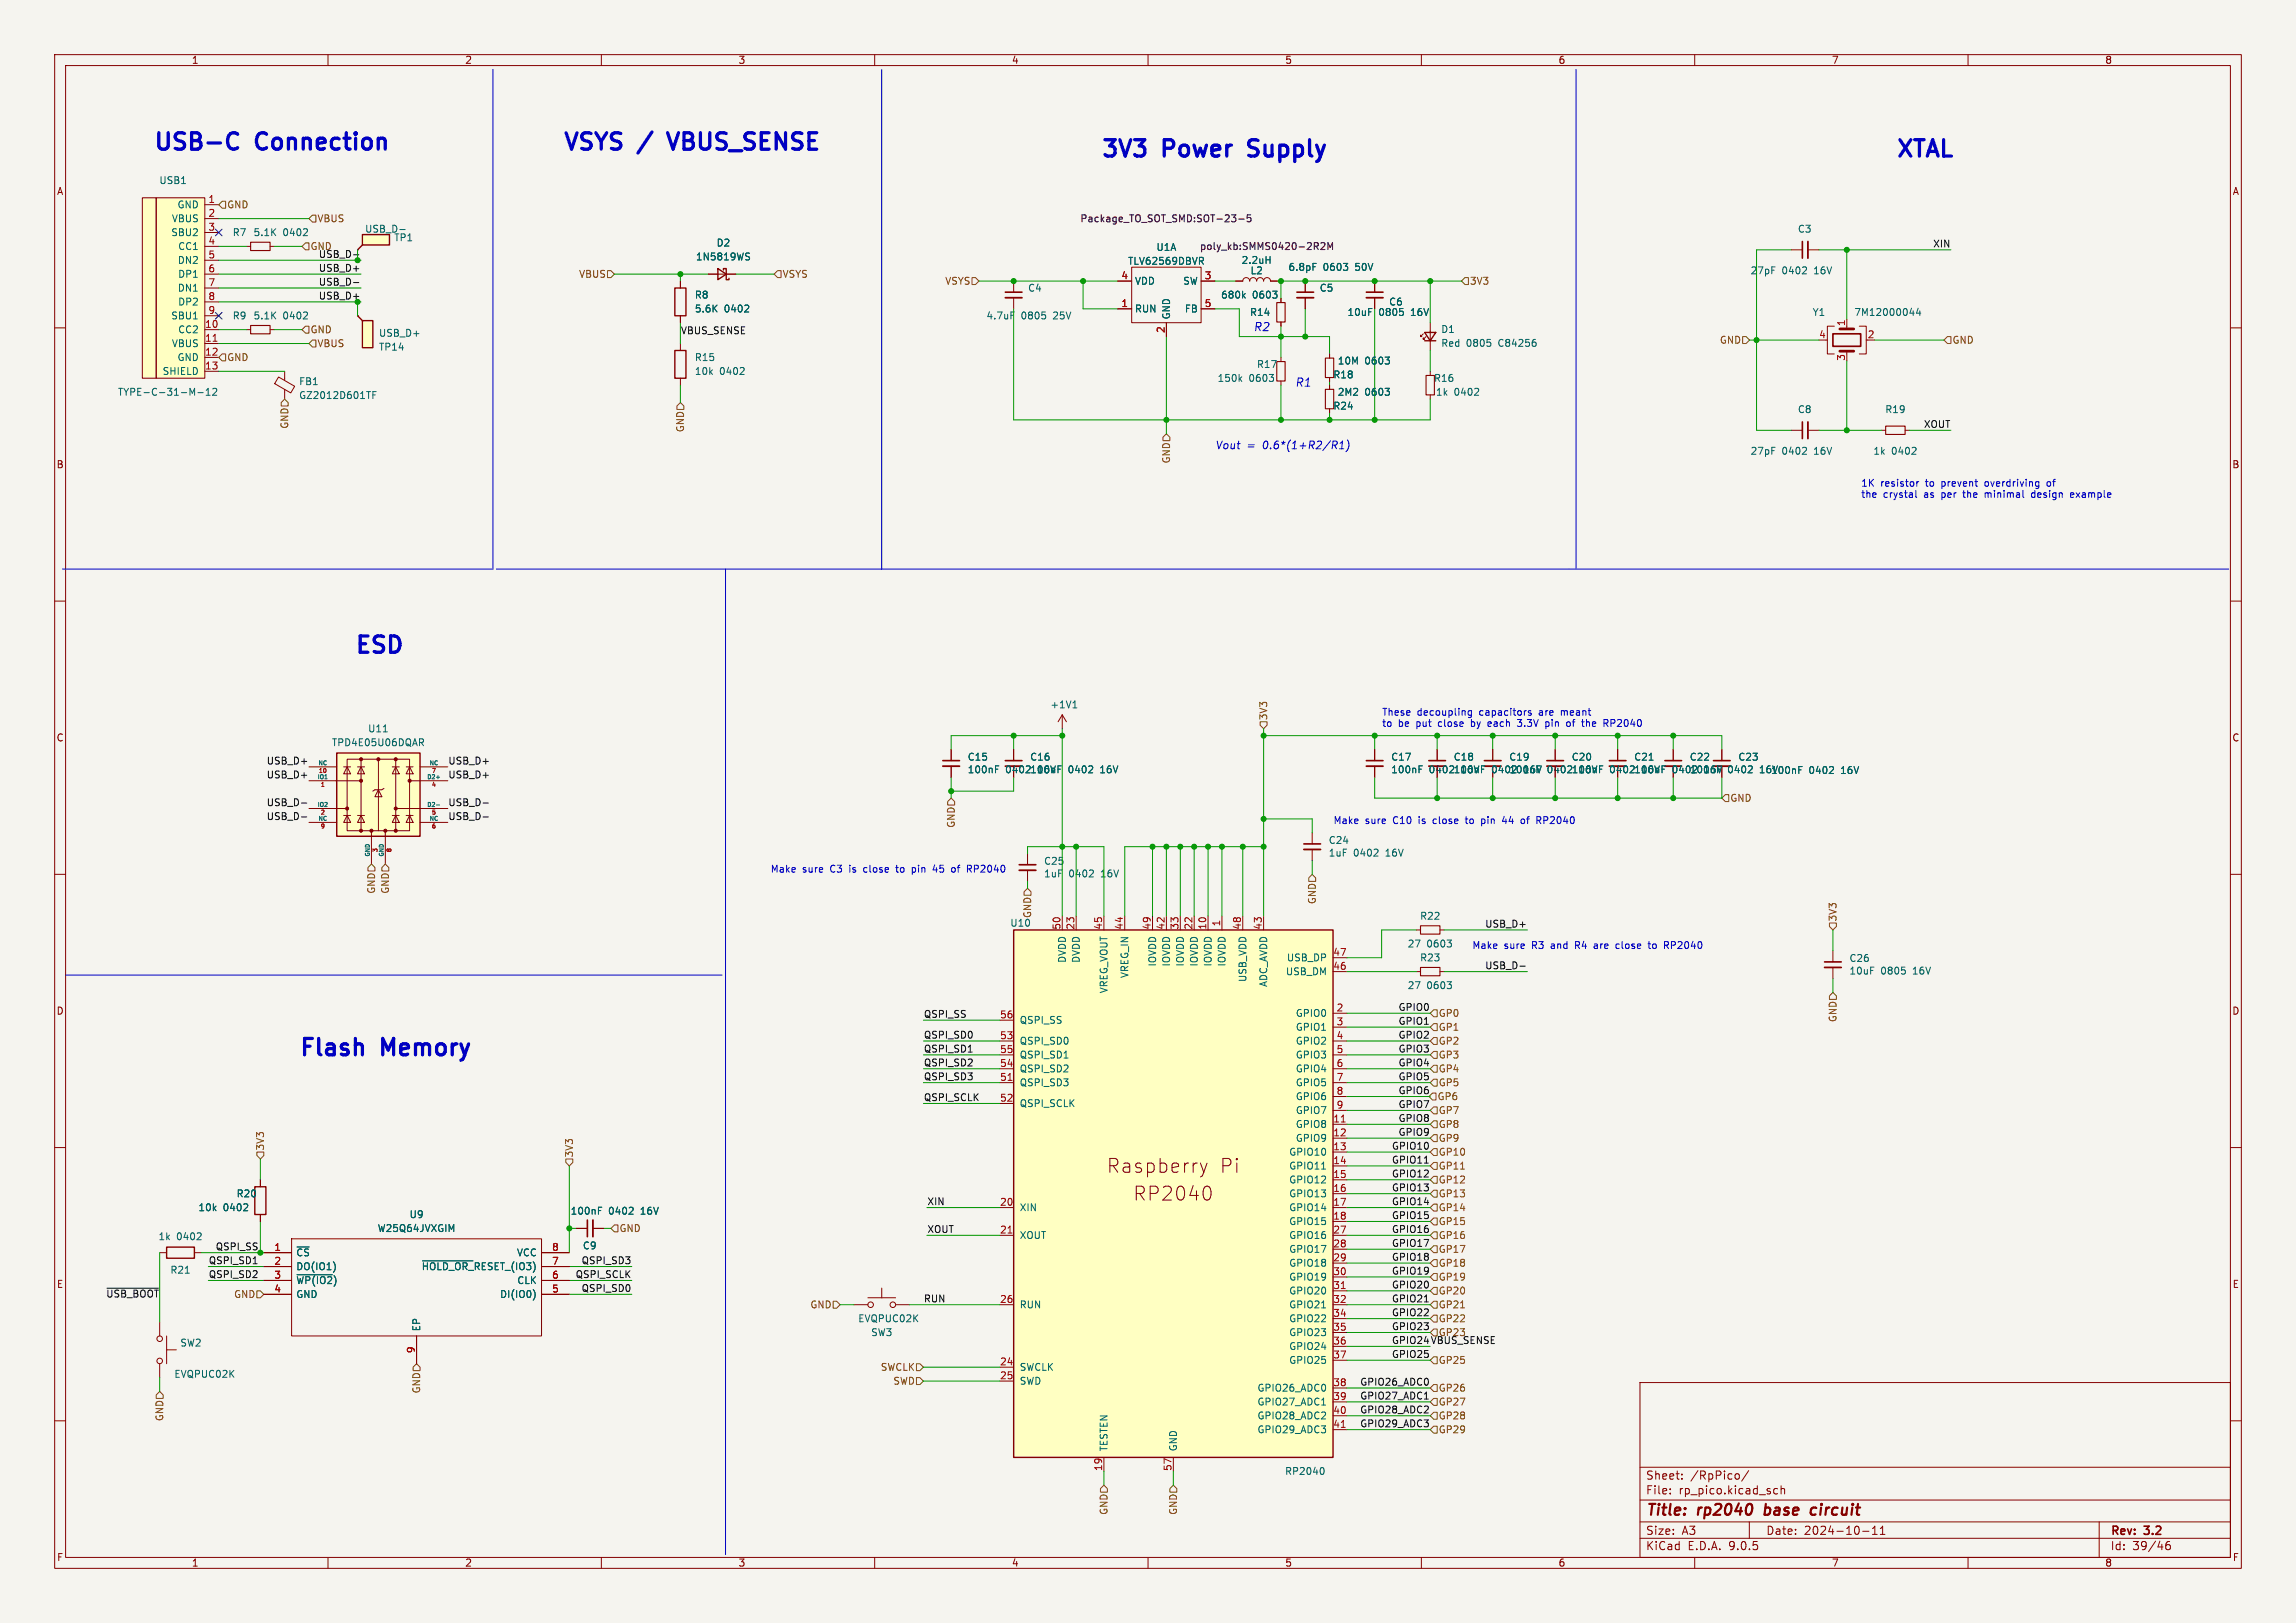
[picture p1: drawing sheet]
<svg xmlns="http://www.w3.org/2000/svg" width="420mm" height="297mm" viewBox="0 0 420 297" stroke-linecap="round" stroke-linejoin="round" font-family="sans-serif">
<defs><g id="words">
<g font-size="4.2" fill="#0000c2">
<text x="27.9" y="27.7">USB-C</text>
<text x="47.1" y="27.7">Connection</text>
<text x="102.9" y="27.7">VSYS</text>
<text x="117.2" y="27.7">/</text>
<text x="123.8" y="27.7">VBUS_SENSE</text>
<text x="201.3" y="29">3V3</text>
<text x="213.1" y="29">Power</text>
<text x="229.8" y="29">Supply</text>
<text x="346.7" y="29">XTAL</text>
<text x="64.8" y="119.8">ESD</text>
<text x="54.6" y="193.4">Flash</text>
<text x="70.1" y="193.4">Memory</text>
</g>
<g font-size="3.5" fill="#840000">
<text x="202.4" y="214.9">Raspberry</text>
<text x="223.1" y="214.9">Pi</text>
<text x="207.3" y="219.9">RP2040</text>
</g>
<g font-size="2.8" fill="#840000">
<text x="301" y="277.9">Title:</text>
<text x="310.6" y="277.9">rp2040</text>
<text x="323.6" y="277.9">base</text>
<text x="332.9" y="277.9">circuit</text>
</g>
<g font-size="2.1" fill="#0000c2">
<text x="229.2" y="60.7">R2</text>
<text x="236.9" y="70.9">R1</text>
</g>
<g font-size="2.1" fill="#840000">
<text x="301" y="273.7">File:</text>
<text x="301" y="271">Sheet:</text>
<text x="307.1" y="273.7">rp_pico.kicad_sch</text>
<text x="309.2" y="271">/RpPico/</text>
<text x="301" y="281.1">Size:</text>
<text x="307.6" y="281.1">A3</text>
<text x="323" y="281.1">Date:</text>
<text x="330" y="281.1">2024-10-11</text>
<text x="386" y="281.3">Rev:</text>
<text x="392.4" y="281.3">3.2</text>
<text x="301" y="283.9">KiCad</text>
<text x="308.7" y="283.9">E.D.A.</text>
<text x="316.3" y="283.9">9.0.5</text>
<text x="386" y="283.9">Id:</text>
<text x="390.1" y="283.9">39/46</text>
</g>
<g font-size="1.9" fill="#0000c2">
<text x="222.2" y="82.3">Vout</text>
<text x="228" y="82.3">=</text>
<text x="231" y="82.3">0.6*(1+R2/R1)</text>
</g>
<g font-size="1.8" fill="#840000">
<text x="35" y="11.9">1</text>
<text x="85" y="11.9">2</text>
<text x="135" y="11.9">3</text>
<text x="185" y="11.9">4</text>
<text x="235" y="11.9">5</text>
<text x="285" y="11.9">6</text>
<text x="335" y="11.9">7</text>
<text x="385" y="11.9">8</text>
<text x="10.3" y="35.9">A</text>
<text x="408.3" y="35.9">A</text>
<text x="10.3" y="85.9">B</text>
<text x="408.2" y="85.9">B</text>
<text x="10.3" y="135.9">C</text>
<text x="408.2" y="135.9">C</text>
<text x="261.4" y="141.7">0402</text>
<text x="278.9" y="141.7">16V 0402</text>
<text x="10.3" y="185.9">D</text>
<text x="408.2" y="185.9">D</text>
<text x="10.3" y="235.9">E</text>
<text x="408.3" y="235.9">E</text>
<text x="10.3" y="285.9">F</text>
<text x="35" y="286.9">1</text>
<text x="85" y="286.9">2</text>
<text x="135" y="286.9">3</text>
<text x="185" y="286.9">4</text>
<text x="235" y="286.9">5</text>
<text x="285" y="286.9">6</text>
<text x="335" y="286.9">7</text>
<text x="385" y="286.9">8</text>
<text x="408.3" y="285.9">F</text>
</g>
<g font-size="1.8" fill="#006464">
<text x="29.1" y="33.9">USB1</text>
<text x="31.3" y="40.9">VBUS</text>
<text x="32.4" y="38.3">GND</text>
<text x="31.2" y="43.4">SBU2</text>
<text x="32.5" y="45.9">CC1</text>
<text x="42.5" y="43.4">R7</text>
<text x="46.3" y="43.4">5.1K</text>
<text x="51.7" y="43.4">0402</text>
<text x="66.7" y="42.8">USB_D-</text>
<text x="72" y="44.4">TP1</text>
<text x="127.2" y="47.9">1N5819WS</text>
<text x="131" y="45.3">D2</text>
<text x="211.4" y="46.1">U1A</text>
<text x="328.8" y="42.8">C3</text>
<text x="32.4" y="48.5">DN2</text>
<text x="32.4" y="53.6">DN1</text>
<text x="32.5" y="51">DP1</text>
<text x="188" y="53.6">C4</text>
<text x="206.2" y="48.6">TLV62569DBVR</text>
<text x="207.5" y="52.3">VDD</text>
<text x="216.3" y="52.3">SW</text>
<text x="227" y="48.5">2.2uH</text>
<text x="228.6" y="50.4">L2</text>
<text x="235.6" y="49.8">6.8pF</text>
<text x="241.3" y="53.6">C5</text>
<text x="242" y="49.8">0603</text>
<text x="248" y="49.8">50V</text>
<text x="320.1" y="50.4">27pF</text>
<text x="326" y="50.4">0402</text>
<text x="332" y="50.4">16V</text>
<text x="31.2" y="58.6">SBU1</text>
<text x="32.5" y="56.1">DP2</text>
<text x="42.5" y="58.6">R9</text>
<text x="46.3" y="58.6">5.1K</text>
<text x="51.7" y="58.6">0402</text>
<text x="127" y="54.8">R8</text>
<text x="127" y="57.4">5.6K</text>
<text x="132.5" y="57.4">0402</text>
<text x="180.3" y="58.6">4.7uF</text>
<text x="186.8" y="58.6">0805</text>
<text x="192.8" y="58.6">25V</text>
<text x="207.5" y="57.4">RUN</text>
<text x="214.2" y="58.5" transform="rotate(-90 214.2 58.5)">GND</text>
<text x="216.6" y="57.4">FB</text>
<text x="223.3" y="54.8">680k</text>
<text x="228.6" y="58">R14</text>
<text x="229.1" y="54.8">0603</text>
<text x="246.4" y="58">10uF</text>
<text x="252.2" y="58">0805</text>
<text x="254" y="56.1">C6</text>
<text x="258.2" y="58">16V</text>
<text x="331.5" y="58">Y1</text>
<text x="339.1" y="58">7M12000044</text>
<text x="31.3" y="63.7">VBUS</text>
<text x="32.5" y="61.2">CC2</text>
<text x="69.2" y="64.4">TP14</text>
<text x="69.2" y="61.8">USB_D+</text>
<text x="263.5" y="61.1">D1</text>
<text x="263.5" y="63.7">Red</text>
<text x="268.2" y="63.7">0805</text>
<text x="274.2" y="63.7">C84256</text>
<text x="29.7" y="68.8">SHIELD</text>
<text x="32.4" y="66.3">GND</text>
<text x="54.6" y="70.7">FB1</text>
<text x="127" y="68.8">10k</text>
<text x="127" y="66.3">R15</text>
<text x="131.6" y="68.8">0402</text>
<text x="222.6" y="70.1">150k</text>
<text x="228.5" y="70.1">0603</text>
<text x="229.8" y="67.5">R17</text>
<text x="243.8" y="69.4">R18</text>
<text x="244.6" y="66.9">10M</text>
<text x="249.7" y="66.9">0603</text>
<text x="262.2" y="70.1">R16</text>
<text x="21.5" y="72.6">TYPE-C-31-M-12</text>
<text x="54.6" y="73.2">GZ2012D601TF</text>
<text x="243.8" y="75.2">R24</text>
<text x="244.6" y="72.6">2M2</text>
<text x="249.7" y="72.6">0603</text>
<text x="262.6" y="72.6">1k</text>
<text x="266" y="72.6">0402</text>
<text x="328.8" y="75.8">C8</text>
<text x="344.8" y="75.8">R19</text>
<text x="320.1" y="83.4">27pF</text>
<text x="326" y="83.4">0402</text>
<text x="332" y="83.4">16V</text>
<text x="342.6" y="83.4">1k</text>
<text x="346" y="83.4">0402</text>
<text x="192" y="129.8">+1V1</text>
<text x="60.6" y="136.8">TPD4E05U06DQAR</text>
<text x="67.2" y="134.2">U11</text>
<text x="176.9" y="141.7">100nF</text>
<text x="176.9" y="139.4">C15</text>
<text x="184" y="141.7">0402</text>
<text x="188.4" y="141.7">100nF</text>
<text x="188.4" y="139.4">C16</text>
<text x="190" y="141.7">16V</text>
<text x="195.4" y="141.7">0402</text>
<text x="201.4" y="141.7">16V</text>
<text x="254.4" y="141.7">100nF</text>
<text x="254.4" y="139.4">C17</text>
<text x="265.8" y="141.7">100nF</text>
<text x="265.8" y="139.4">C18</text>
<text x="267.4" y="141.7">16V</text>
<text x="272.9" y="141.7">0402</text>
<text x="276" y="141.7">100nF</text>
<text x="276" y="139.4">C19</text>
<text x="287.4" y="141.7">100nF</text>
<text x="287.4" y="139.4">C20</text>
<text x="289" y="141.7">16V</text>
<text x="294.4" y="141.7">0402</text>
<text x="298.8" y="141.7">100nF</text>
<text x="298.8" y="139.4">C21</text>
<text x="300.5" y="141.7">16V</text>
<text x="305.9" y="141.7">0402</text>
<text x="309" y="141.7">100nF</text>
<text x="309" y="139.4">C22</text>
<text x="311.9" y="141.7">16V</text>
<text x="316" y="141.7">0402</text>
<text x="317.9" y="139.4">C23</text>
<text x="322" y="141.7">16V</text>
<text x="323.9" y="141.8">100nF</text>
<text x="330.9" y="141.8">0402</text>
<text x="336.9" y="141.8">16V</text>
<text x="243" y="154.6">C24</text>
<text x="190.9" y="160.8">1uF</text>
<text x="190.9" y="158.4">C25</text>
<text x="195.5" y="160.8">0402</text>
<text x="201.5" y="160.8">16V</text>
<text x="243" y="156.9">1uF</text>
<text x="247.6" y="156.9">0402</text>
<text x="253.6" y="156.9">16V</text>
<text x="184.7" y="169.8">U10</text>
<text x="257.4" y="173.6">27</text>
<text x="259.7" y="168.5">R22</text>
<text x="261" y="173.6">0603</text>
<text x="195.2" y="176.3" transform="rotate(-90 195.2 176.3)">DVDD</text>
<text x="197.7" y="176.3" transform="rotate(-90 197.7 176.3)">DVDD</text>
<text x="206.6" y="179.1" transform="rotate(-90 206.6 179.1)">VREG_IN</text>
<text x="211.7" y="177" transform="rotate(-90 211.7 177)">IOVDD</text>
<text x="214.2" y="177" transform="rotate(-90 214.2 177)">IOVDD</text>
<text x="216.8" y="177" transform="rotate(-90 216.8 177)">IOVDD</text>
<text x="219.3" y="177" transform="rotate(-90 219.3 177)">IOVDD</text>
<text x="221.8" y="177" transform="rotate(-90 221.8 177)">IOVDD</text>
<text x="224.4" y="177" transform="rotate(-90 224.4 177)">IOVDD</text>
<text x="228.2" y="179.8" transform="rotate(-90 228.2 179.8)">USB_VDD</text>
<text x="235.1" y="178.7">USB_DM</text>
<text x="235.3" y="176.1">USB_DP</text>
<text x="259.7" y="176.1">R23</text>
<text x="338.2" y="176.2">C26</text>
<text x="338.2" y="178.5">10uF</text>
<text x="344" y="178.5">0805</text>
<text x="350" y="178.5">16V</text>
<text x="202.8" y="181.9" transform="rotate(-90 202.8 181.9)">VREG_VOUT</text>
<text x="232" y="180.7" transform="rotate(-90 232 180.7)">ADC_AVDD</text>
<text x="257.4" y="181.2">27</text>
<text x="261" y="181.2">0603</text>
<text x="186.4" y="187.6">QSPI_SS</text>
<text x="186.4" y="191.4">QSPI_SD0</text>
<text x="236.9" y="186.3">GPIO0</text>
<text x="236.9" y="188.8">GPIO1</text>
<text x="236.9" y="191.4">GPIO2</text>
<text x="186.4" y="193.9">QSPI_SD1</text>
<text x="186.4" y="196.4">QSPI_SD2</text>
<text x="236.9" y="193.9">GPIO3</text>
<text x="236.9" y="196.4">GPIO4</text>
<text x="186.4" y="199">QSPI_SD3</text>
<text x="186.4" y="202.8">QSPI_SCLK</text>
<text x="236.9" y="199">GPIO5</text>
<text x="236.9" y="201.5">GPIO6</text>
<text x="236.9" y="204.1">GPIO7</text>
<text x="236.9" y="206.6">GPIO8</text>
<text x="236.9" y="209.1">GPIO9</text>
<text x="235.7" y="211.7">GPIO10</text>
<text x="235.7" y="214.2">GPIO11</text>
<text x="36.2" y="221.8">10k</text>
<text x="40.8" y="221.8">0402</text>
<text x="43.2" y="219.3">R20</text>
<text x="186.4" y="221.8">XIN</text>
<text x="235.7" y="216.8">GPIO12</text>
<text x="235.7" y="219.3">GPIO13</text>
<text x="235.7" y="221.8">GPIO14</text>
<text x="28.9" y="227.2">1k</text>
<text x="32.3" y="227.2">0402</text>
<text x="69" y="225.7">W25Q64JVXGIM</text>
<text x="74.8" y="223.1">U9</text>
<text x="104.3" y="222.5">100nF</text>
<text x="111.3" y="222.5">0402</text>
<text x="117.3" y="222.5">16V</text>
<text x="186.4" y="226.9">XOUT</text>
<text x="235.7" y="224.4">GPIO15</text>
<text x="235.7" y="226.9">GPIO16</text>
<text x="31.1" y="233.3">R21</text>
<text x="54.1" y="230.1">~{CS}</text>
<text x="54.1" y="232.6">DO(IO1)</text>
<text x="77" y="232.6">~{HOLD_OR_}RESET_(IO3)</text>
<text x="94.5" y="230.1">VCC</text>
<text x="106.5" y="228.8">C9</text>
<text x="235.7" y="229.5">GPIO17</text>
<text x="235.7" y="232">GPIO18</text>
<text x="54.1" y="235.2">~{WP(IO2})</text>
<text x="54.1" y="237.7">GND</text>
<text x="91.4" y="237.7">DI(IO0)</text>
<text x="94.5" y="235.2">CLK</text>
<text x="186.4" y="239.6">RUN</text>
<text x="235.7" y="234.5">GPIO19</text>
<text x="235.7" y="237.1">GPIO20</text>
<text x="235.7" y="239.6">GPIO21</text>
<text x="77.1" y="243.7" transform="rotate(-90 77.1 243.7)">EP</text>
<text x="156.9" y="242.2">EVQPUC02K</text>
<text x="159.3" y="244.7">SW3</text>
<text x="235.7" y="242.2">GPIO22</text>
<text x="235.7" y="244.7">GPIO23</text>
<text x="32.9" y="246.6">SW2</text>
<text x="186.4" y="251.1">SWCLK</text>
<text x="235.7" y="247.2">GPIO24</text>
<text x="235.7" y="249.8">GPIO25</text>
<text x="31.8" y="252.3">EVQPUC02K</text>
<text x="186.4" y="253.6">SWD</text>
<text x="229.9" y="254.9">GPIO26_ADC0</text>
<text x="229.9" y="257.4">GPIO27_ADC1</text>
<text x="229.9" y="259.9">GPIO28_ADC2</text>
<text x="229.9" y="262.5">GPIO29_ADC3</text>
<text x="202.8" y="265.7" transform="rotate(-90 202.8 265.7)">TESTEN</text>
<text x="215.5" y="265.7" transform="rotate(-90 215.5 265.7)">GND</text>
<text x="235" y="270.1">RP2040</text>
</g>
<g font-size="1.8" fill="#a90000">
<text x="38" y="37.2">1</text>
<text x="38" y="39.8">2</text>
<text x="38" y="42.3">3</text>
<text x="38" y="44.8">4</text>
<text x="38" y="47.4">5</text>
<text x="38" y="49.9">6</text>
<text x="38" y="52.5">7</text>
<text x="205" y="51.2">4</text>
<text x="220.3" y="51.2">3</text>
<text x="38" y="55">8</text>
<text x="38" y="57.5">9</text>
<text x="205" y="56.3">1</text>
<text x="220.3" y="56.3">5</text>
<text x="337.6" y="59.8" transform="rotate(-90 337.6 59.8)">1</text>
<text x="37.4" y="60.1">10</text>
<text x="37.4" y="62.6">11</text>
<text x="37.4" y="65.2">12</text>
<text x="213.1" y="61" transform="rotate(-90 213.1 61)">2</text>
<text x="332.7" y="62">4</text>
<text x="341.6" y="62">2</text>
<text x="37.4" y="67.7">13</text>
<text x="337.6" y="66.1" transform="rotate(-90 337.6 66.1)">3</text>
<text x="194.1" y="170.2" transform="rotate(-90 194.1 170.2)">50</text>
<text x="196.6" y="170.2" transform="rotate(-90 196.6 170.2)">23</text>
<text x="201.7" y="170.2" transform="rotate(-90 201.7 170.2)">45</text>
<text x="205.5" y="170.2" transform="rotate(-90 205.5 170.2)">44</text>
<text x="210.6" y="170.2" transform="rotate(-90 210.6 170.2)">49</text>
<text x="213.1" y="170.2" transform="rotate(-90 213.1 170.2)">42</text>
<text x="215.6" y="170.2" transform="rotate(-90 215.6 170.2)">33</text>
<text x="218.2" y="170.2" transform="rotate(-90 218.2 170.2)">22</text>
<text x="220.7" y="170.2" transform="rotate(-90 220.7 170.2)">10</text>
<text x="223.3" y="169.6" transform="rotate(-90 223.3 169.6)">1</text>
<text x="227.1" y="170.2" transform="rotate(-90 227.1 170.2)">48</text>
<text x="230.9" y="170.2" transform="rotate(-90 230.9 170.2)">43</text>
<text x="243.8" y="175">47</text>
<text x="243.8" y="177.5">46</text>
<text x="244.4" y="185.2">2</text>
<text x="182.8" y="186.4">56</text>
<text x="182.8" y="190.2">53</text>
<text x="244.4" y="187.7">3</text>
<text x="244.4" y="190.2">4</text>
<text x="182.8" y="192.8">55</text>
<text x="182.8" y="195.3">54</text>
<text x="182.8" y="197.9">51</text>
<text x="244.4" y="192.8">5</text>
<text x="244.4" y="195.3">6</text>
<text x="244.4" y="197.9">7</text>
<text x="182.8" y="201.7">52</text>
<text x="244.4" y="200.4">8</text>
<text x="244.4" y="202.9">9</text>
<text x="243.8" y="205.5">11</text>
<text x="243.8" y="208">12</text>
<text x="243.8" y="210.6">13</text>
<text x="243.8" y="213.1">14</text>
<text x="243.8" y="215.6">15</text>
<text x="182.8" y="220.7">20</text>
<text x="243.8" y="218.2">16</text>
<text x="243.8" y="220.7">17</text>
<text x="182.8" y="225.8">21</text>
<text x="243.8" y="223.3">18</text>
<text x="243.8" y="225.8">27</text>
<text x="50.1" y="229">1</text>
<text x="50.1" y="231.5">2</text>
<text x="100.9" y="229">8</text>
<text x="100.9" y="231.5">7</text>
<text x="243.8" y="228.3">28</text>
<text x="243.8" y="230.9">29</text>
<text x="243.8" y="233.4">30</text>
<text x="50.1" y="234.1">3</text>
<text x="50.1" y="236.6">4</text>
<text x="100.9" y="234.1">6</text>
<text x="100.9" y="236.6">5</text>
<text x="182.8" y="238.5">26</text>
<text x="243.8" y="236">31</text>
<text x="243.8" y="238.5">32</text>
<text x="243.8" y="241">34</text>
<text x="243.8" y="243.6">35</text>
<text x="75.9" y="247.7" transform="rotate(-90 75.9 247.7)">9</text>
<text x="182.8" y="249.9">24</text>
<text x="243.8" y="246.1">36</text>
<text x="243.8" y="248.7">37</text>
<text x="182.8" y="252.5">25</text>
<text x="243.8" y="253.7">38</text>
<text x="243.8" y="256.3">39</text>
<text x="243.8" y="258.8">40</text>
<text x="243.8" y="261.4">41</text>
<text x="201.7" y="269.3" transform="rotate(-90 201.7 269.3)">19</text>
<text x="214.4" y="269.3" transform="rotate(-90 214.4 269.3)">57</text>
</g>
<g font-size="1.8" fill="#725600">
<text x="41.5" y="38.3">GND</text>
<text x="58" y="40.9">VBUS</text>
<text x="105.8" y="51">VBUS</text>
<text x="143.1" y="51">VSYS</text>
<text x="172.8" y="52.3">VSYS</text>
<text x="268.8" y="52.3">3V3</text>
<text x="56.7" y="61.2">GND</text>
<text x="58" y="63.7">VBUS</text>
<text x="314.5" y="63.1">GND</text>
<text x="357.1" y="63.1">GND</text>
<text x="41.5" y="66.3">GND</text>
<text x="52.9" y="78.6" transform="rotate(-90 52.9 78.6)">GND</text>
<text x="125.3" y="79.2" transform="rotate(-90 125.3 79.2)">GND</text>
<text x="214.2" y="84.9" transform="rotate(-90 214.2 84.9)">GND</text>
<text x="232" y="131.9" transform="rotate(-90 232 131.9)">3V3</text>
<text x="316.4" y="146.9">GND</text>
<text x="174.9" y="151.6" transform="rotate(-90 174.9 151.6)">GND</text>
<text x="68.8" y="163.6" transform="rotate(-90 68.8 163.6)">GND</text>
<text x="71.3" y="163.6" transform="rotate(-90 71.3 163.6)">GND</text>
<text x="240.9" y="165.6" transform="rotate(-90 240.9 165.6)">GND</text>
<text x="188.8" y="168.1" transform="rotate(-90 188.8 168.1)">GND</text>
<text x="336.1" y="168.7" transform="rotate(-90 336.1 168.7)">3V3</text>
<text x="263.1" y="191.4">GP2</text>
<text x="263.1" y="188.8">GP1</text>
<text x="263.1" y="186.3">GP0</text>
<text x="336.1" y="187.1" transform="rotate(-90 336.1 187.1)">GND</text>
<text x="263.1" y="193.9">GP3</text>
<text x="263.1" y="196.4">GP4</text>
<text x="262.9" y="201.5">GP6</text>
<text x="263.1" y="199">GP5</text>
<text x="263.1" y="209.1">GP9</text>
<text x="263.1" y="206.6">GP8</text>
<text x="263.1" y="204.1">GP7</text>
<text x="48.5" y="210.6" transform="rotate(-90 48.5 210.6)">3V3</text>
<text x="105" y="211.9" transform="rotate(-90 105 211.9)">3V3</text>
<text x="263.1" y="214.2">GP11</text>
<text x="263.1" y="211.7">GP10</text>
<text x="263.1" y="219.3">GP13</text>
<text x="263.1" y="221.8">GP14</text>
<text x="263.1" y="216.8">GP12</text>
<text x="113.2" y="225.7">GND</text>
<text x="263.1" y="226.9">GP16</text>
<text x="263.1" y="224.4">GP15</text>
<text x="263.1" y="229.5">GP17</text>
<text x="263.1" y="232">GP18</text>
<text x="42.7" y="237.7">GND</text>
<text x="148.1" y="239.6">GND</text>
<text x="263.1" y="239.6">GP21</text>
<text x="263.1" y="237.1">GP20</text>
<text x="263.1" y="234.5">GP19</text>
<text x="263.1" y="242.2">GP22</text>
<text x="161" y="251.1">SWCLK</text>
<text x="263.1" y="249.8">GP25</text>
<text x="77.1" y="255.1" transform="rotate(-90 77.1 255.1)">GND</text>
<text x="163.3" y="253.6">SWD</text>
<text x="263.1" y="257.4">GP27</text>
<text x="263.1" y="254.9">GP26</text>
<text x="30.1" y="260.2" transform="rotate(-90 30.1 260.2)">GND</text>
<text x="263.1" y="259.9">GP28</text>
<text x="263.1" y="262.5">GP29</text>
<text x="202.8" y="277.3" transform="rotate(-90 202.8 277.3)">GND</text>
<text x="215.5" y="277.3" transform="rotate(-90 215.5 277.3)">GND</text>
</g>
<g font-size="1.8" fill="#840084">
<text x="197.5" y="40.9">Package_TO_SOT_SMD:SOT-23-5</text>
<text x="219.4" y="45.9">poly_kb:SMMS0420-2R2M</text>
</g>
<g font-size="1.8" fill="#0f0f0f">
<text x="56.7" y="45.9">GND</text>
<text x="58.2" y="47.3">USB_D-</text>
<text x="353.5" y="45.4">XIN</text>
<text x="58.2" y="49.8">USB_D+</text>
<text x="58.2" y="52.4">USB_D-</text>
<text x="58.2" y="54.9">USB_D+</text>
<text x="124.5" y="61.2">VBUS_SENSE</text>
<text x="351.8" y="78.4">XOUT</text>
<text x="48.7" y="142.5">USB_D+</text>
<text x="48.7" y="140">USB_D+</text>
<text x="81.9" y="142.5">USB_D+</text>
<text x="81.9" y="140">USB_D+</text>
<text x="48.7" y="147.6">USB_D-</text>
<text x="81.9" y="147.6">USB_D-</text>
<text x="48.7" y="150.1">USB_D-</text>
<text x="81.9" y="150.1">USB_D-</text>
<text x="271.6" y="169.8">USB_D+</text>
<text x="271.6" y="177.5">USB_D-</text>
<text x="255.7" y="185.1">GPIO0</text>
<text x="168.9" y="186.3">QSPI_SS</text>
<text x="168.9" y="190.2">QSPI_SD0</text>
<text x="255.7" y="190.2">GPIO2</text>
<text x="255.7" y="187.6">GPIO1</text>
<text x="168.9" y="195.2">QSPI_SD2</text>
<text x="168.9" y="192.7">QSPI_SD1</text>
<text x="168.9" y="197.8">QSPI_SD3</text>
<text x="255.7" y="195.2">GPIO4</text>
<text x="255.7" y="197.8">GPIO5</text>
<text x="255.7" y="192.7">GPIO3</text>
<text x="168.9" y="201.6">QSPI_SCLK</text>
<text x="255.7" y="202.9">GPIO7</text>
<text x="255.7" y="200.3">GPIO6</text>
<text x="255.7" y="205.4">GPIO8</text>
<text x="255.7" y="207.9">GPIO9</text>
<text x="254.5" y="210.5">GPIO10</text>
<text x="254.5" y="213">GPIO11</text>
<text x="254.5" y="215.6">GPIO12</text>
<text x="169.5" y="220.6">XIN</text>
<text x="254.5" y="220.6">GPIO14</text>
<text x="254.5" y="218.1">GPIO13</text>
<text x="169.5" y="225.7">XOUT</text>
<text x="254.5" y="225.7">GPIO16</text>
<text x="254.5" y="223.2">GPIO15</text>
<text x="38.1" y="234">QSPI_SD2</text>
<text x="38.1" y="231.4">QSPI_SD1</text>
<text x="39.4" y="228.9">QSPI_SS</text>
<text x="105.2" y="234">QSPI_SCLK</text>
<text x="106.3" y="231.4">QSPI_SD3</text>
<text x="254.5" y="233.3">GPIO19</text>
<text x="254.5" y="228.3">GPIO17</text>
<text x="254.5" y="230.8">GPIO18</text>
<text x="19.3" y="237.5">~{USB_BOOT}</text>
<text x="106.3" y="236.5">QSPI_SD0</text>
<text x="168.9" y="238.4">RUN</text>
<text x="254.5" y="235.9">GPIO20</text>
<text x="254.5" y="238.4">GPIO21</text>
<text x="254.5" y="241">GPIO22</text>
<text x="254.5" y="243.5">GPIO23</text>
<text x="263.1" y="244.7">GP23</text>
<text x="254.5" y="246">GPIO24 VBUS_SENSE</text>
<text x="254.5" y="248.6">GPIO25</text>
<text x="248.7" y="256.2">GPIO27_ADC1</text>
<text x="248.7" y="253.7">GPIO26_ADC0</text>
<text x="248.7" y="258.7">GPIO28_ADC2</text>
<text x="248.7" y="261.3">GPIO29_ADC3</text>
</g>
<g font-size="1.8" fill="#0000c2">
<text x="340.4" y="89.1">1K</text>
<text x="344" y="89.1">resistor</text>
<text x="352.4" y="89.1">to</text>
<text x="355.4" y="89.1">prevent</text>
<text x="363.5" y="89.1">overdriving</text>
<text x="375.1" y="89.1">of</text>
<text x="340.4" y="91.2">the</text>
<text x="344.5" y="91.2">crystal</text>
<text x="352.1" y="91.2">as</text>
<text x="355.4" y="91.2">per</text>
<text x="359.6" y="91.2">the</text>
<text x="363.8" y="91.2">minimal</text>
<text x="372.5" y="91.2">design</text>
<text x="379.8" y="91.2">example</text>
<text x="252.7" y="131.1">These</text>
<text x="259.2" y="131.1">decoupling</text>
<text x="270.7" y="131.1">capacitors</text>
<text x="281.8" y="131.1">are</text>
<text x="286" y="131.1">meant</text>
<text x="252.7" y="133.1">to</text>
<text x="255.8" y="133.1">be</text>
<text x="259.2" y="133.1">put</text>
<text x="263.4" y="133.1">close</text>
<text x="269.6" y="133.1">by</text>
<text x="272.9" y="133.1">each</text>
<text x="278.5" y="133.1">3.3V</text>
<text x="283.8" y="133.1">pin</text>
<text x="287.9" y="133.1">of</text>
<text x="290.9" y="133.1">the</text>
<text x="295" y="133.1">RP2040</text>
<text x="243.8" y="150.9">Make</text>
<text x="249.7" y="150.9">sure</text>
<text x="255" y="150.9">C10</text>
<text x="259.8" y="150.9">is</text>
<text x="262.6" y="150.9">close</text>
<text x="268.8" y="150.9">to</text>
<text x="271.8" y="150.9">pin</text>
<text x="275.9" y="150.9">44</text>
<text x="279.5" y="150.9">of</text>
<text x="282.6" y="150.9">RP2040</text>
<text x="140.9" y="159.8">Make</text>
<text x="146.8" y="159.8">sure</text>
<text x="152" y="159.8">C3</text>
<text x="155.6" y="159.8">is</text>
<text x="158.5" y="159.8">close</text>
<text x="164.6" y="159.8">to</text>
<text x="167.7" y="159.8">pin</text>
<text x="171.8" y="159.8">45</text>
<text x="175.4" y="159.8">of</text>
<text x="178.4" y="159.8">RP2040</text>
<text x="269.2" y="173.7">Make</text>
<text x="275.1" y="173.7">sure</text>
<text x="280.4" y="173.7">R3</text>
<text x="284" y="173.7">and</text>
<text x="288.6" y="173.7">R4</text>
<text x="292.3" y="173.7">are</text>
<text x="296.5" y="173.7">close</text>
<text x="302.7" y="173.7">to</text>
<text x="305.7" y="173.7">RP2040</text>
</g>
<g font-size="1.1" fill="#006464">
<text x="58" y="142.6">IO1</text>
<text x="58.1" y="140.1">NC</text>
<text x="58.2" y="141.8">10</text>
<text x="78" y="142.6">D2+</text>
<text x="78.4" y="140.1">NC</text>
<text x="78.9" y="141.8">7</text>
<text x="58" y="147.7">IO2</text>
<text x="58.5" y="149.4">2</text>
<text x="78" y="147.7">D2-</text>
<text x="78.9" y="149.4">5</text>
<text x="58.1" y="150.2">NC</text>
<text x="78.4" y="150.2">NC</text>
<text x="67.7" y="156.9" transform="rotate(-90 67.7 156.9)">GND</text>
<text x="69.4" y="156.1" transform="rotate(-90 69.4 156.1)">3</text>
<text x="70.2" y="156.9" transform="rotate(-90 70.2 156.9)">GND</text>
</g>
<g font-size="1.1" fill="#a90000">
<text x="58.5" y="144.3">1</text>
<text x="78.9" y="144.3">4</text>
<text x="58.5" y="152">9</text>
<text x="78.9" y="152">6</text>
<text x="72" y="156.1" transform="rotate(-90 72 156.1)">8</text>
</g>
</g></defs>
<path d="M0 0h420v297h-420z" fill="#f5f4ef" stroke="#f5f4ef" stroke-width=".18"/>
<g fill="none" stroke="#840000" stroke-width=".18">
<path d="M10 10h400v277h-400zM12 12h396v273h-396zM60 10v2M110 10v2M160 10v2M210 10v2M260 10v2M310 10v2M360 10v2M124.5 51.4v1.3M124.5 57.8v1.3M251.5 51.4v2.1"/>
<path d="M251.5 54.5v2M10 60h2M124.5 62.9v1.2M124.5 69.2v1.3M408 60h2M10 110h2M408 110h2M174 137.2v2M273 137.2v2M306.1 137.2v2M10 160h2M174 140.2v2"/>
<path d="M188 156.2v2M188 159.3v2M240 152.4v2M240 155.4v2.1M408 160h2M10 210h2M408 210h2M48.3 229.2h5M48.3 231.8h5M48.3 234.3h5M48.3 236.9h5M53.3 226.7h45.8v17.8h-45.8z"/>
<path d="M99.1 229.2h5M99.1 231.8h5M99.1 234.3h5M99.1 236.9h5M105.4 224.8h2M108.5 224.8h2M156.2 238.8h2.5M158.7 237.5h5.1M161.3 235.7v1.8M163.8 238.8h2.6M29.2 241.9v2.6M29.2 249.6v2.5"/>
<path d="M30.5 247h1.8M30.5 244.5v5.1M76.2 244.5v5.1M300 253h108v32h-108zM10 260h2M300 278.5h108M300 274.5h108M300 268.5h108M305.5 273.2v.2M305.5 272.5v.1M307.7 270.5v.2M307.7 269.8v.1"/>
<path d="M317.9 269.7l.3 .3v.4l-.3 .3M319.9 269.1l-1.3 1.9M320 278.5v3M325.2 272.5l-.5-.1-.3 .3v.4l.2 .2h.6M325.8 272.5l.2-.1 .4 .1v.9M325.8 271.9v1.5M342.5 279.7l.4-.4v1.5M343.9 279.7l.5-.4v1.5M384 278.5v6.5M408 260h2M60 285v2M110 285v2"/>
<path d="M160 285v2M210 285v2M260 285v2M300 281.5h108M310 285v2M340.7 280.2h1.2M342.5 280.8h.9M343.9 280.8h.9M360 285v2M396.9 282.1a.59 .59 0 0 0-.7 .6v.6l.1 .2 .4 .1 .2-.2 .1-.5-.1-.2h-.5l-.2 .2"/>
<circle cx="159.3" cy="238.8" r=".51"/>
<circle cx="163.3" cy="238.8" r=".51"/>
<circle cx="29.2" cy="245" r=".51"/>
<circle cx="29.2" cy="249" r=".51"/>
</g>
<path d="M322.8 277.1l.2 .1M323 275.2l-.2 2M332.3 276a.66 .66 0 0 0-1 .3l-.1 .5 .1 .3 .2 .1 .6-.1" fill="none" stroke="#840000" stroke-width=".4"/>
<path d="M249.9 53.5h3.1M172.5 139.2h3M271.5 139.2h3.1M304.5 139.2h3.1M186.4 158.2h3.1M238.5 154.4h3.1M107.4 223.3v3" fill="none" stroke="#840000" stroke-width=".3"/>
<path d="M249.9 54.5h3.1M172.5 140.2h3M186.4 159.3h3.1M238.5 155.4h3.1M271.5 140.2h3.1M304.5 140.2h3.1M108.5 223.3v3" fill="none" stroke="#840000" stroke-width=".33"/>
<g fill="none" stroke="#006464" stroke-width=".18">
<path d="M136.2 57.1h.8M136.9 55.9v.5M256.7 57.1v.5M135.3 68.5h.8M136.1 67.4v.4M182.1 140.8h.4M182.1 140.2h.6M187.7 141.4h.8M199.9 159.3v.4M251.3 156.7h.8M252 155.5v.4M286.7 141.4h.8"/>
<path d="M319.7 141.4h.8M320.5 140.3v.4M199.2 160.5h.8M54.3 233.3h6.5M61.3 231.4v.9M77.3 230.7h9.2M97.6 236a1.49 1.49 0 0 1 0 1.9M109.5 221.5h.4M109.5 220.9h.6M115 222.2h.8M115.8 221v.5"/>
</g>
<path d="M123.4 52.7h2.1v5.1h-2.1zM123.4 64.1h2.1v5.1h-2.1z" fill="none" stroke="#840000" stroke-width=".25"/>
<path d="M66.3 58.7h1.9v4.9h-1.9z" fill="#ffffc2"/>
<path d="M65.4 57.8l.9 .9M66.3 58.7h1.9v4.9h-1.9zM260.6 60.8h2l-1 1.6zM260.6 62.4h2" fill="none" stroke="#840000" stroke-width=".25"/>
<g fill="none" stroke="#840000" stroke-width=".18">
<path d="M65.4 57.8h.1M185.4 51.4v2.1M185.4 54.5v2M226.1 51.4h1.2a.64 .64 0 0 1 .7-.6 .64 .64 0 0 1 .6 .6 .64 .64 0 0 1 .6-.6 .64 .64 0 0 1 .7 .6 .64 .64 0 0 1 .6-.6 .64 .64 0 0 1 .6 .6 .64 .64 0 0 1 .7-.6 .64 .64 0 0 1 .6 .6h1.3M261.6 59.1v5M260.3 61.1l-.5 .5v-.3v.3h.3M260.9 61.6l-.6 .5v-.3v.3h.3M261.6 67.9v.8M261.6 72.3v.7M194.3 130.8l-.8 1.3M194.3 130.8l.8 1.3M194.3 130.8v2.6"/>
<path d="M315 137.2v2"/>
</g>
<g fill="none" stroke="#006464" stroke-width=".18">
<path d="M184.9 57.1h.6M191.2 57.7v.5M231.6 47.5h.7M232.3 46.9v1.3M269.7 72.3h.8M270.4 71.2v.4M272.6 62.7v.6M280.9 62.7v.6M196.3 129.5h.7M196.4 128.6l.2-.3v1.2M329 140.9h.5M329 140.3h.6"/>
<path d="M334.6 141.5h.8M335.3 140.4v.4"/>
</g>
<path d="M183.9 53.5h3M313.4 139.2h3.1" fill="none" stroke="#840000" stroke-width=".3"/>
<path d="M183.9 54.5h3M313.4 140.2h3.1" fill="none" stroke="#840000" stroke-width=".33"/>
<path d="M260.9 68.7h1.5v3.6h-1.5z" fill="none" stroke="#840000" stroke-width=".2"/>
<path d="M240.7 45.1l.4 .6M240.9 44.4l.2 .2v.3l-.2 .2M241.6 44.5l.5-.1 .3 .4-.8 .9h.8M242.9 45.7v-1.3l.4 .9 .4-.9v1.3" fill="none" stroke="#840084" stroke-width=".18"/>
<path d="M66.3 42.9h4.9v1.9h-4.9z" fill="#ffffc2"/>
<path d="M66.3 42.9h4.9v1.9h-4.9zM66.3 44.8l-.9 .9M131.3 49.1l1.5 1.1-1.5 1zM132.3 49.4v-.3h.5v2.1h.5v-.3" fill="none" stroke="#840000" stroke-width=".25"/>
<g fill="none" stroke="#840000" stroke-width=".18">
<path d="M45.1 45.1h.7M49.4 45.1h.8M65.4 45.7h.1M129.5 50.2h5.1M204.5 51.4h2.5M204.5 56.5h2.5M207 48.9h12.7v10.2h-12.7zM213.4 59.1v2.5M219.7 51.4h2.5M219.7 56.5h2.5M234.3 54.6v.8M234.3 58.9v.8"/>
<path d="M327.7 45.7h2M330.7 45.7h2M335.5 59.7h-1.2v5.1h1.2M337.8 58.4v1.3M340.1 59.7h1.3v5.1h-1.3M45.1 60.3h.7M49.4 60.3h.8M51 69l2.9 1.7-.7 1.2-3-1.7zM52.1 67.9v1.7M52.1 71.3v1.7M234.3 65.4v.8M234.3 69.7v.8"/>
<path d="M243.2 64.8v.7M243.2 69.1v.8M243.2 70.5v.7M243.2 74.8v.8M334 62.2h.3M337.8 64.3v.5M185.4 137.2v2M251.5 137.2v2M262.9 137.2v2M284.5 137.2v2M295.9 137.2v2M251.5 140.2v2"/>
<path d="M259.1 170.2h.7M259.1 177.8h.7M263.4 170.2h.8M263.4 177.8h.8M335.3 174v2M335.3 177v2.1"/>
</g>
<g fill="none" stroke="#006464" stroke-width=".18">
<path d="M55.5 58.4h.7M55.5 43.1h.7M56.2 57.2v.4M56.2 42v.4M73.1 42h1M136.6 46.9l.4 .1 .1 .3-.2 .3h-.3M136.6 46.3l.5 .1M219.4 47.1h.5l.2 .2-.1 .4-.6 .1M219.7 47.8l.4 .6M227.4 54.1l.4 .5M227.8 53.7l-.5 .5M232.8 53.3h.8l-.4 .5"/>
<path d="M233.5 53.9v.5M329.7 50.1h.8M330.4 49v.4M349.4 57.3h.7M350.9 56.4l-.3 .9h.8M351.2 56.9v.8M68.2 72.3h.4M68.8 71.7h-.6v1.2M226.8 69.3l.3 .5M227.1 68.9l-.4 .5M232.2 68.5h.8l-.5 .5M232.9 69.1v.6"/>
<path d="M253.4 71.1h.8l-.5 .4M253.4 65.3h.8l-.5 .5M254.1 71.7v.5M254.1 66v.5M301.7 139.1h.7M193.5 140.8h.5M193.5 140.2h.6M199.1 141.4h.8M199.8 140.3v.4M259.6 140.8h.4M259.6 140.2h.6M265.1 141.4h.8"/>
<path d="M271 140.8h.4M271 140.2h.6M292.6 140.8h.4M292.6 140.2h.6M298.2 141.4h.7M304 140.8h.4M304 140.2h.6M264.7 172h.8l-.4 .5M264.7 179.6h.8l-.4 .5M265.4 172.6v.6M348.5 177.6v.5M265.4 180.3v.5"/>
</g>
<path d="M336.5 60.2h2.6M336.5 64.3h2.6" fill="none" stroke="#840000" stroke-width=".51"/>
<path d="M329.7 44.2v3M335.3 61.1h5.1v2.3h-5.1zM183.9 139.2h3M249.9 139.2h3.1M261.4 139.2h3M283 139.2h3M294.4 139.2h3M333.8 176h3" fill="none" stroke="#840000" stroke-width=".3"/>
<path d="M330.7 44.2v3M183.9 140.2h3M249.9 140.2h3.1M261.4 140.2h3M283 140.2h3M294.4 140.2h3M333.8 177h3" fill="none" stroke="#840000" stroke-width=".33"/>
<path d="M45.8 59.6h3.6v1.5h-3.6zM45.8 44.3h3.6v1.5h-3.6zM233.6 55.4h1.5v3.5h-1.5zM233.6 66.2h1.5v3.5h-1.5zM242.4 71.2h1.6v3.6h-1.6zM242.4 65.5h1.6v3.6h-1.6zM259.8 169.4h3.6v1.5h-3.6zM259.8 177h3.6v1.6h-3.6z" fill="none" stroke="#840000" stroke-width=".2"/>
<path d="M228.8 39.3h-.6l-.1 .6 .2-.1 .4 .1 .1 .1v.5l-.2 .1-.5-.1M226.6 40.1h1" fill="none" stroke="#840084" stroke-width=".18"/>
<g fill="#ffffc2">
<path d="M26 36.2h2.6v33h-2.6z"/>
<path d="M28.6 36.2h8.9v33h-8.9z"/>
</g>
<g fill="none" stroke="#840000" stroke-width=".18">
<path d="M26 36.2h2.6v33h-2.6zM28.6 36.2h8.9v33h-8.9zM37.5 37.5h2.5M37.5 40h2.5M37.5 42.5h2.5M37.5 45.1h2.5M37.5 47.6h2.5M37.5 50.2h2.5M37.5 52.7h2.5M37.5 55.2h2.5M37.5 57.8h2.5M238.8 51.4v2.1"/>
<path d="M238.8 54.5v2M37.5 60.3h2.5M37.5 62.9h2.5M37.5 65.4h2.5M37.5 67.9h2.5M47.6 215.9v1.3M47.6 222.2v1.3"/>
</g>
<path d="M39 62.4h.7" fill="none" stroke="#a90000" stroke-width=".18"/>
<path d="M240.2 48.2h.6M245.7 48.2h.8l-.4 .5M246.5 48.8v.6M36.2 71.9h1M37.7 72.3h.7M37.7 71.4l.4-.3v1.2M38.9 71.2l.5-.1 .3 .3-.8 .9h.8M44.5 221.6h.8M45.3 220.4v.4" fill="none" stroke="#006464" stroke-width=".18"/>
<path d="M237.2 53.5h3.1" fill="none" stroke="#840000" stroke-width=".3"/>
<path d="M237.2 54.5h3.1" fill="none" stroke="#840000" stroke-width=".33"/>
<path d="M46.6 217.2h2v5h-2z" fill="none" stroke="#840000" stroke-width=".25"/>
<path d="M185.4 170.2h58.4v96.5h-58.4z" fill="#ffffc2"/>
<path d="M185.4 170.2h58.4v96.5h-58.4z" fill="none" stroke="#840000" stroke-width=".25"/>
<g fill="none" stroke="#840000" stroke-width=".18">
<path d="M194.3 167.6v2.6M196.8 167.6v2.6M201.9 167.6v2.6M205.7 167.6v2.6M210.8 167.6v2.6M213.4 167.6v2.6M215.9 167.6v2.6M218.4 167.6v2.6M221 167.6v2.6M223.5 167.6v2.6M227.3 167.6v2.6M231.1 167.6v2.6"/>
<path d="M243.8 175.3h2.6M243.8 177.8h2.6M182.9 186.7h2.5M182.9 190.5h2.5M182.9 193h2.5M182.9 195.6h2.5M182.9 198.1h2.5M243.8 190.5h2.6M243.8 193h2.6M243.8 195.6h2.6M243.8 198.1h2.6M243.8 185.4h2.6"/>
<path d="M243.8 188h2.6M182.9 201.9h2.5M219.6 212.8l.6 1.7M220.2 214.5l-.2 .6M220.8 212.8l-.6 1.7M221.2 217.2a1.9 1.9 0 0 1 0 2.3M243.8 200.7h2.6M243.8 203.2h2.6M243.8 205.7h2.6M243.8 208.3h2.6M243.8 210.8h2.6M243.8 213.4h2.6"/>
<path d="M243.8 215.9h2.6M243.8 218.4h2.6M182.9 221h2.5M182.9 226.1h2.5M182.9 238.8h2.5M243.8 221h2.6M243.8 226.1h2.6M243.8 238.8h2.6M243.8 223.5h2.6M243.8 228.6h2.6M243.8 231.1h2.6M243.8 233.7h2.6"/>
<path d="M243.8 236.2h2.6M182.9 250.2h2.5M182.9 252.7h2.5M243.8 241.3h2.6M243.8 243.8h2.6M243.8 246.4h2.6M243.8 248.9h2.6M243.8 254h2.6M243.8 256.5h2.6M243.8 259.1h2.6M201.9 266.7v2.5M214.6 266.7v2.5"/>
<path d="M243.8 261.6h2.6"/>
</g>
<path d="M194.6 193.6h.8M241.8 213.9h.7M241.8 239.3h.7M241.8 257.1h.7M241.9 268.5a.79 .79 0 0 1 0 1.3" fill="none" stroke="#006464" stroke-width=".18"/>
<path d="M184.4 197.7h.7M245.4 205.3h.7M184.4 225.6h.7M245.4 235.8h.7M245.4 261.2h.7" fill="none" stroke="#a90000" stroke-width=".18"/>
<path d="M61.6 137.8h15.2v15.2h-15.2z" fill="#ffffc2"/>
<g fill="none" stroke="#840000" stroke-width=".18">
<path d="M124.5 51.4v1.3M124.5 57.8v1.3M129.5 50.2h1.8M132.8 50.2h1.8M204.5 51.4h2.5M204.5 56.5h2.5M213.4 59.1v2.5M219.7 51.4h2.5M219.7 56.5h2.5M226.1 51.4h1.2M232.4 51.4h1.3M234.3 54.6v.8"/>
<path d="M234.3 58.9v.8M238.8 51.4v2.1M238.8 54.5v2M251.5 51.4v2.1M251.5 54.5v2M243.2 64.8v.7M243.2 69.1v.8M243.2 70.5v.7M243.2 74.8v.8M327.7 78.7h2M330.7 78.7h2M344.2 78.7h.7"/>
<path d="M348.5 78.7h.7M63.5 138.9h11.4v13.1h-11.4zM66 138.9v13.1M69.2 138.9v13.1M72.4 138.9v13.1M174 137.2v2M185.4 137.2v2M251.5 137.2v2M262.9 137.2v2M273 137.2v2M284.5 137.2v2M295.9 137.2v2"/>
<path d="M306.1 137.2v2M315 137.2v2M56.5 142.9h9.5M56.5 148h7M56.5 140.3h5.1M56.5 150.5h5.1M62.9 140.3h1.2M62.9 149.2h1.2M63.5 140.3l.6 1.3h-1.2zM63.5 149.2l.6 1.3h-1.2zM65.4 140.3h1.3M65.4 149.2h1.3"/>
<path d="M66 140.3l.7 1.3h-1.3zM66 149.2l.7 1.3h-1.3zM67.9 152v6.1M69.2 144.5l.6 1.3h-1.2zM70.2 144.3l-.4 .2h-1.2l-.4 .3M70.5 152v6.1M71.8 140.3h1.2M71.8 149.2h1.2M72.4 140.3l.6 1.3h-1.2zM72.4 149.2l.6 1.3h-1.2zM72.4 148h9.5M74.3 140.3h1.3"/>
<path d="M74.3 149.2h1.3M74.9 140.3l.7 1.3h-1.3zM74.9 149.2l.7 1.3h-1.3zM74.9 142.9h7M76.8 140.3h5.1M76.8 150.5h5.1M174 140.2v2M251.5 140.2v2M47.6 215.9v1.3M29.2 229.2h1.3M35.6 229.2h1.2M47.6 222.2v1.3"/>
<path d="M48.3 229.2h5M48.3 231.8h5M48.3 234.3h5M48.3 236.9h5M99.1 229.2h5M99.1 231.8h5M99.1 234.3h5M99.1 236.9h5M105.4 224.8h2M108.5 224.8h2M76.2 244.5v5.1"/>
</g>
<path d="M61.6 137.8h15.2v15.2h-15.2zM30.5 228.2h5.1v2.1h-5.1z" fill="none" stroke="#840000" stroke-width=".25"/>
<g fill="#840000" stroke="#840000" stroke-width=".18">
<circle cx="63.5" cy="148" r=".28"/>
<circle cx="66" cy="138.9" r=".28"/>
<circle cx="66" cy="142.9" r=".28"/>
<circle cx="66" cy="152" r=".28"/>
<circle cx="67.9" cy="152" r=".28"/>
<circle cx="69.2" cy="138.9" r=".28"/>
<circle cx="72.4" cy="138.9" r=".28"/>
<circle cx="72.4" cy="148" r=".28"/>
<circle cx="72.4" cy="152" r=".28"/>
<circle cx="74.9" cy="142.9" r=".28"/>
<circle cx="70.5" cy="152" r=".28"/>
</g>
<g fill="none" stroke="#a90000" stroke-width=".18">
<path d="M58.6 140.7l.1-.1v.8M58.8 148.3l.3-.1 .2 .2M58.8 150.9l.2-.1 .3 .1M59 143.3l.1-.1v.7M59.5 140.7l-.3 .1M59.5 140.7h.1M59.6 140.7v.1M68.5 155.6l-.3-.2v.4M70.9 155.4l-.1 .1 .1 .3M79.1 140.6h.5l-.3 .8M79.3 143.1l-.1 .6M79.5 150.8l-.3 .2"/>
<path d="M79.6 148.2h-.4v.4"/>
</g>
<g fill="none" stroke="#006464" stroke-width=".18">
<path d="M136.2 57.1h.8M136.6 46.9l.4 .1 .1 .3-.2 .3h-.3M136.6 46.3l.5 .1M136.9 55.9v.5M219.4 47.1h.5l.2 .2-.1 .4-.6 .1M219.7 47.8l.4 .6M227.4 54.1l.4 .5M227.8 53.7l-.5 .5M231.6 47.5h.7M232.3 46.9v1.3M232.8 53.3h.8l-.4 .5M233.5 53.9v.5"/>
<path d="M240.2 48.2h.6M245.7 48.2h.8l-.4 .5M246.5 48.8v.6M256.7 57.1v.5M253.4 71.1h.8l-.5 .4M253.4 65.3h.8l-.5 .5M254.1 71.7v.5M254.1 66v.5M329.7 83.1h.8M330.4 82v.4M349.7 83.1h.8M350.4 82v.4"/>
<path d="M70.1 133.9h.7M76.7 135.2h.5l.3 .2-.2 .4-.6 .1M77 135.9l.5 .6M301.7 139.1h.7M59.4 142.5h.5M79.8 142.2h.6M79.8 147.3h.6M182.1 140.8h.4M182.1 140.2h.6M187.7 141.4h.8M193.5 140.8h.5M193.5 140.2h.6"/>
<path d="M199.1 141.4h.8M199.8 140.3v.4M259.6 140.8h.4M259.6 140.2h.6M265.1 141.4h.8M271 140.8h.4M271 140.2h.6M286.7 141.4h.8M292.6 140.8h.4M292.6 140.2h.6M298.2 141.4h.7M304 140.8h.4"/>
<path d="M304 140.2h.6M319.7 141.4h.8M320.5 140.3v.4M329 140.9h.5M329 140.3h.6M334.6 141.5h.8M335.3 140.4v.4M33.9 233h.7M36 226.9h.8M36.7 225.7v.4M44.5 221.6h.8M45.3 220.4v.4"/>
<path d="M54.3 233.3h6.5M61.3 231.4v.9M77.3 230.7h9.2M97.6 236a1.49 1.49 0 0 1 0 1.9M109.5 221.5h.4M109.5 220.9h.6M115 222.2h.8M115.8 221v.5"/>
</g>
<path d="M329.7 77.2v3.1" fill="none" stroke="#840000" stroke-width=".3"/>
<path d="M330.7 77.2v3.1" fill="none" stroke="#840000" stroke-width=".33"/>
<path d="M344.9 78h3.6v1.5h-3.6z" fill="none" stroke="#840000" stroke-width=".2"/>
<g fill="none" stroke="#725600" stroke-width=".18">
<path d="M40.6 36.8h.7v1.3h-.7l-.6-.6zM55.9 44.5h.6v1.2h-.6l-.7-.6zM55.9 59.7h.6v1.3h-.6l-.7-.7zM56.5 40l.6-.6h.7v1.2h-.7zM111.1 49.5h.7l.6 .7-.6 .6h-.7zM142.2 49.5h.7v1.3h-.7l-.6-.6zM177.8 50.8h.6l.7 .6-.7 .7h-.6zM268 50.8h.6v1.3h-.6l-.7-.7zM40.6 64.8h.7v1.2h-.7l-.6-.6zM52.1 73l.6 .7v.6h-1.3v-.6zM56.5 62.9l.6-.7h.7v1.3h-.7zM124.5 73.7l.6 .6v.6h-1.3v-.6z"/>
<path d="M213.4 79.4l.6 .6v.6h-1.3v-.6zM318.8 61.6h.6l.6 .6-.6 .7h-.6zM356.2 61.6h.7v1.3h-.7l-.6-.7zM230.5 132.1h1.3v.6l-.7 .7-.6-.7zM67.3 158.8l.6-.7 .7 .7v.6h-1.3zM70.5 158.1l.6 .7v.6h-1.3v-.6zM174 146.1l.6 .6v.6h-1.2v-.6zM315.6 145.4h.6v1.3h-.6l-.6-.6zM188 162.6l.6 .6v.6h-1.3v-.6zM240 160l.7 .7v.6h-1.3v-.6zM334.6 168.9h1.3v.6l-.6 .7-.7-.7zM262.3 192.4h.6v1.3h-.6l-.7-.7z"/>
<path d="M262.3 194.9h.6v1.3h-.6l-.7-.6zM262.3 197.5h.6v1.3h-.6l-.7-.7zM262.3 189.9h.6v1.2h-.6l-.7-.6zM262.3 187.3h.6v1.3h-.6l-.7-.6zM262.3 184.8h.6v1.3h-.6l-.7-.7zM335.3 181.6l.6 .6v.7h-1.3v-.7zM47 210.8h1.3v.7l-.7 .6-.6-.6zM103.5 212.1h1.3v.6l-.7 .7-.6-.7zM262 200h.7v1.3h-.7l-.6-.6zM262.3 207.6h.6v1.3h-.6l-.7-.6zM262.3 205.1h.6v1.3h-.6l-.7-.7zM262.3 202.6h.6v1.2h-.6l-.7-.6z"/>
<path d="M262.3 212.7h.6v1.3h-.6l-.7-.6zM262.3 217.8h.6v1.3h-.6l-.7-.7zM262.3 210.2h.6v1.3h-.6l-.7-.7zM262.3 215.3h.6v1.2h-.6l-.7-.6zM267.2 213.9h.7M47 236.2h.6l.7 .7-.7 .6h-.6zM112.4 224.2h.6v1.2h-.6l-.6-.6zM152.4 238.1h.6l.7 .7-.7 .6h-.6zM262.3 228h.6v1.2h-.6l-.7-.6zM262.3 220.3h.6v1.3h-.6l-.7-.6zM262.3 238.1h.6v1.3h-.6l-.7-.6zM262.3 235.6h.6v1.3h-.6l-.7-.7z"/>
<path d="M262.3 225.4h.6v1.3h-.6l-.7-.6zM262.3 222.9h.6v1.3h-.6l-.7-.7zM262.3 230.5h.6v1.3h-.6l-.7-.7zM262.3 233h.6v1.3h-.6l-.7-.6zM267.2 239.3h.7M29.2 254.6l.6 .7v.6h-1.2v-.6zM76.2 249.6l.6 .6v.6h-1.2v-.6zM167.6 252.1h.7l.6 .6-.6 .7h-.7zM167.6 249.6h.7l.6 .6-.6 .6h-.7zM262.3 240.7h.6v1.2h-.6l-.7-.6zM262.3 243.2h.6v1.3h-.6l-.7-.7zM262.3 255.9h.6v1.3h-.6l-.7-.7z"/>
<path d="M262.3 248.3h.6v1.3h-.6l-.7-.7zM262.3 258.4h.6v1.3h-.6l-.7-.6zM262.3 253.4h.6v1.2h-.6l-.7-.6zM201.3 272.4l.6-.6 .7 .6v.6h-1.3zM214.6 271.8l.7 .6v.6h-1.3v-.6zM262.3 261h.6v1.3h-.6l-.7-.7z"/>
</g>
<g fill="none" stroke="#0f0f0f" stroke-width=".18">
<path d="M64.7 51.7h.9M64.7 46.6h.9M55.1 147h1M55.1 149.5h1M88.4 147h.9M88.4 149.5h.9M278 176.8h1M177.1 192.5h.7M260.6 212.8h.7M19.6 235.7h9.4M46.3 231.3h.7M260.6 238.2h.7"/>
<path d="M260.6 256h.7"/>
</g>
<g fill="none" stroke="#0000c2" stroke-width=".18">
<path d="M90.2 12.7v91.4h-78.8M161.3 12.7v91.4M288.3 12.7v91.4M243.9 80.7l.6 .1 .1 .4-.3 .3h-.5M244.1 81.5l.4 .6M245 82.1h.8M245.1 81.1l.5-.4-.2 1.4M246.5 80.5a1.62 1.62 0 0 1-.3 2.2M350.4 89.8v1l.2 .2M350.6 88.1v.9M351 88.1l-.4 .3M363.1 90.2v.8"/>
<path d="M363.3 90.2l-.2 .1M372.1 90.2h-.4l-.1 .2 .1 .5 .4 .1M372.6 88.1l.3 .1M372.9 88.1v1.1l-.1 .1M372.9 88.9l-.3 .1M374.6 88.2l-.2 .2 .2 .5M379.3 90.2h-.4l-.2 .2 .1 .6h.5M379.3 90.5l-.6 .1M90.8 104.1h316.9M132.7 104.1v180.4M269.2 130v1.1l-.3 .2h-.3M269.2 130.1l-.4-.1-.2 .3 .1 .5h.5"/>
<path d="M272.4 132.1l-.2 .2v.5l.2 .1M272.8 132.4l-.6 .1M277.6 132.8l.5 .1M278.4 131.7l-.5 .5h.2M280 130.1l-.3-.1-.1 .2v.2l.4 .1v.3h-.4M282.8 132.2l.3-.1 .2 .1M282.8 132.1v1.3M283.3 132.8l-.2 .1h-.3M286.6 132.2l.4-.1 .2 .2-.1 .6h-.3l-.2-.1M290.2 131.7v1.2M290.4 132.1l-.2 .1M293.7 132.3l.4 .6"/>
<path d="M293.9 131.7l.2 .2v.3l-.2 .1M163.9 158.8h.4M164 158.3l.1 1.2M166.9 158.8v1.2M166.9 159.5l.3 .1M167.2 158.8h-.3M171 158.3l-.3 .9h.8M174.2 158.8h.3l.2 .2v.5l-.2 .1-.3-.1M177 158.3h.5l.2 .3-.1 .3-.6 .1M177.3 159l.4 .6M268 149.9h.5M268.2 149.4l.1 1.3"/>
<path d="M271 149.9v1.2M271 150.7h.4M271.4 149.9h-.4M275.1 149.4l-.3 .9h.8M278.4 149.9h.3l.2 .2-.1 .6h-.4M281.1 149.4h.5l.3 .3-.2 .4h-.6M281.4 150.1l.5 .6M12.1 178.4h120M291.8 172.7l-.1 .1M291.8 173.1l-.2 .2 .2 .3M296.1 172.7l-.4 .1-.1 .2v.5l.5 .1M301.5 172.7h.4"/>
<path d="M301.6 172.3v1.1l.3 .2M304.5 172.3h.5l.2 .2-.1 .4-.6 .1M304.8 173l.4 .6"/>
</g>
<g fill="none" stroke="#009600" stroke-width=".18">
<path d="M40 40h16.5M40 45.1h5.1M40 55.2h26M40 50.2h26M40 52.7h26M40 47.6h26M50.2 45.1h5M65.4 45.7v1.9M65.4 55.2v2.6M112.4 50.2h17.1M124.5 50.2v1.2M124.5 59.1v3.8"/>
<path d="M134.6 50.2h7M179.1 51.4h25.4M185.4 56.5v20.3h76.2v-3.8M198.1 51.4v5.1h6.4M222.2 56.5h4.5v5.1h16.5v3.2M222.2 51.4h3.9M233.7 51.4h33.6M234.3 51.4v3.2M234.3 59.7v5.7M238.8 56.5v5.1M251.5 56.5v20.3M261.6 51.4v7.7"/>
<path d="M327.7 45.7h-6.4v33h6.4M332.7 45.7h24.2M337.8 45.7v12.7M40 60.3h5.1M40 62.9h16.5M40 67.9h12.1M50.2 60.3h5M124.5 70.5v3.2M213.4 61.6v17.8M234.3 70.5v6.3M243.2 69.9v.6M243.2 75.6v1.2"/>
<path d="M261.6 64.1v3.8M320 62.2h12.7M332.7 78.7h11.5M337.8 66v12.7M342.9 62.2h12.7M349.2 78.7h7.7M185.4 134.6v2.6M194.3 134.6h-20.3v2.6M194.3 133.4v34.2M231.1 134.6h83.9v2.6M231.1 133.4v34.2M251.5 134.6v2.6"/>
<path d="M262.9 134.6v2.6M273 134.6v2.6M284.5 134.6v2.6M295.9 134.6v2.6M306.1 134.6v2.6M174 142.2v3.9M185.4 142.2v2.6h-11.4M188 156.2v-1.3h13.9v12.7M196.8 154.9v12.7M210.8 154.9v12.7M213.4 154.9v12.7M215.9 154.9v12.7"/>
<path d="M218.4 154.9v12.7M221 154.9v12.7M223.5 154.9v12.7M227.3 154.9v12.7M231.1 149.9h8.9v2.5M231.1 154.9h-25.4v12.7M240 157.5v2.5M251.5 142.2v3.9h63.5v-3.9M262.9 142.2v3.9M273 142.2v3.9M284.5 142.2v3.9M295.9 142.2v3.9"/>
<path d="M306.1 142.2v3.9M188 161.3v1.3M246.4 177.8h12.7M259.1 170.2h-6.4v5.1h-6.3M264.2 170.2h15.2M264.2 177.8h15.2M335.3 170.2v3.8M335.3 179.1v2.5M168.9 190.5h14M168.9 193h14M168.9 198.1h14M168.9 195.6h14"/>
<path d="M168.9 186.7h14M246.4 188h15.2M246.4 185.4h15.2M246.4 190.5h15.2M246.4 193h15.2M246.4 198.1h15.2M246.4 195.6h15.2M47.6 212.1v3.8M104.1 213.4v15.8M168.9 201.9h14M246.4 200.7h15.2M246.4 203.2h15.2"/>
<path d="M246.4 208.3h15.2M246.4 205.7h15.2M246.4 210.8h15.2M246.4 213.4h15.2M246.4 218.4h15.2M246.4 215.9h15.2M29.2 229.2v12.7M36.8 229.2h11.5M38.1 231.8h10.2M38.1 234.3h10.2M47.6 223.5v5.7M104.1 231.8h11.5"/>
<path d="M104.1 236.9h11.5M104.1 234.3h11.5M104.1 224.8h1.3M110.5 224.8h1.3M153.7 238.8h2.5M166.4 238.8h16.5M169.5 226.1h13.4M169.5 221h13.4M246.4 226.1h15.2M246.4 238.8h15.2M246.4 221h15.2M246.4 228.6h15.2"/>
<path d="M246.4 231.1h15.2M246.4 223.5h15.2M246.4 236.2h15.2M246.4 233.7h15.2M29.2 252.1v2.5M168.9 250.2h14M168.9 252.7h14M246.4 243.8h15.2M246.4 256.5h15.2M246.4 259.1h15.2M246.4 248.9h15.2M246.4 254h15.2"/>
<path d="M246.4 246.4h15.2M246.4 241.3h15.2M201.9 269.2v2.6M214.6 269.2v2.6M246.4 261.6h15.2"/>
</g>
<path d="M39.4 41.9l1.2 1.3M39.4 57.2l1.2 1.2M40.6 41.9l-1.2 1.3M40.6 57.2l-1.2 1.2" fill="none" stroke="#000084" stroke-width=".18"/>
<path d="M42.2 24.4a1.05 1.05 0 0 1 1.3 .2M43.5 27a1.05 1.05 0 0 1-1.3 .1M122.1 24.3l1 3M228.4 28.4l.4 .2M228.5 25.8l-.1 .3 .1 .6" fill="none" stroke="#0000c2" stroke-width=".6"/>
<path d="M228.8 39.3h-.6l-.1 .6 .2-.1 .4 .1 .1 .1v.5l-.2 .1-.5-.1M226.6 40.1h1M240.7 45.1l.4 .6M240.9 44.4l.2 .2v.3l-.2 .2M241.6 44.5l.5-.1 .3 .4-.8 .9h.8M242.9 45.7v-1.3l.4 .9 .4-.9v1.3" fill="none" stroke="#840084" stroke-width=".18"/>
<g fill="#009600" stroke="#009600" stroke-width=".18">
<circle cx="295.9" cy="134.6" r=".46"/>
<circle cx="262.9" cy="146.1" r=".46"/>
<circle cx="262.9" cy="134.6" r=".46"/>
<circle cx="337.8" cy="45.7" r=".46"/>
<circle cx="337.8" cy="78.7" r=".46"/>
<circle cx="321.3" cy="62.2" r=".46"/>
<circle cx="238.8" cy="51.4" r=".46"/>
<circle cx="234.3" cy="51.4" r=".46"/>
<circle cx="261.6" cy="51.4" r=".46"/>
<circle cx="251.5" cy="51.4" r=".46"/>
<circle cx="238.8" cy="61.6" r=".46"/>
<circle cx="243.2" cy="76.8" r=".46"/>
<circle cx="251.5" cy="76.8" r=".46"/>
<circle cx="234.3" cy="61.6" r=".46"/>
<circle cx="231.1" cy="149.9" r=".46"/>
<circle cx="251.5" cy="134.6" r=".46"/>
<circle cx="223.5" cy="154.9" r=".46"/>
<circle cx="306.1" cy="146.1" r=".46"/>
<circle cx="295.9" cy="146.1" r=".46"/>
<circle cx="284.5" cy="134.6" r=".46"/>
<circle cx="273" cy="146.1" r=".46"/>
<circle cx="273" cy="134.6" r=".46"/>
<circle cx="306.1" cy="134.6" r=".46"/>
<circle cx="284.5" cy="146.1" r=".46"/>
<circle cx="194.3" cy="154.9" r=".46"/>
<circle cx="194.3" cy="134.6" r=".46"/>
<circle cx="196.8" cy="154.9" r=".46"/>
<circle cx="227.3" cy="154.9" r=".46"/>
<circle cx="221" cy="154.9" r=".46"/>
<circle cx="231.1" cy="134.6" r=".46"/>
<circle cx="231.1" cy="154.9" r=".46"/>
<circle cx="218.4" cy="154.9" r=".46"/>
<circle cx="213.4" cy="154.9" r=".46"/>
<circle cx="210.8" cy="154.9" r=".46"/>
<circle cx="215.9" cy="154.9" r=".46"/>
<circle cx="213.4" cy="76.8" r=".46"/>
<circle cx="234.3" cy="76.8" r=".46"/>
<circle cx="198.1" cy="51.4" r=".46"/>
<circle cx="185.4" cy="51.4" r=".46"/>
<circle cx="104.1" cy="224.8" r=".46"/>
<circle cx="47.6" cy="229.2" r=".46"/>
<circle cx="65.4" cy="55.2" r=".46"/>
<circle cx="65.4" cy="47.6" r=".46"/>
<circle cx="124.5" cy="50.2" r=".46"/>
<circle cx="174" cy="144.8" r=".46"/>
<circle cx="185.4" cy="134.6" r=".46"/>
</g>
<use href="#words"/>
</svg>
